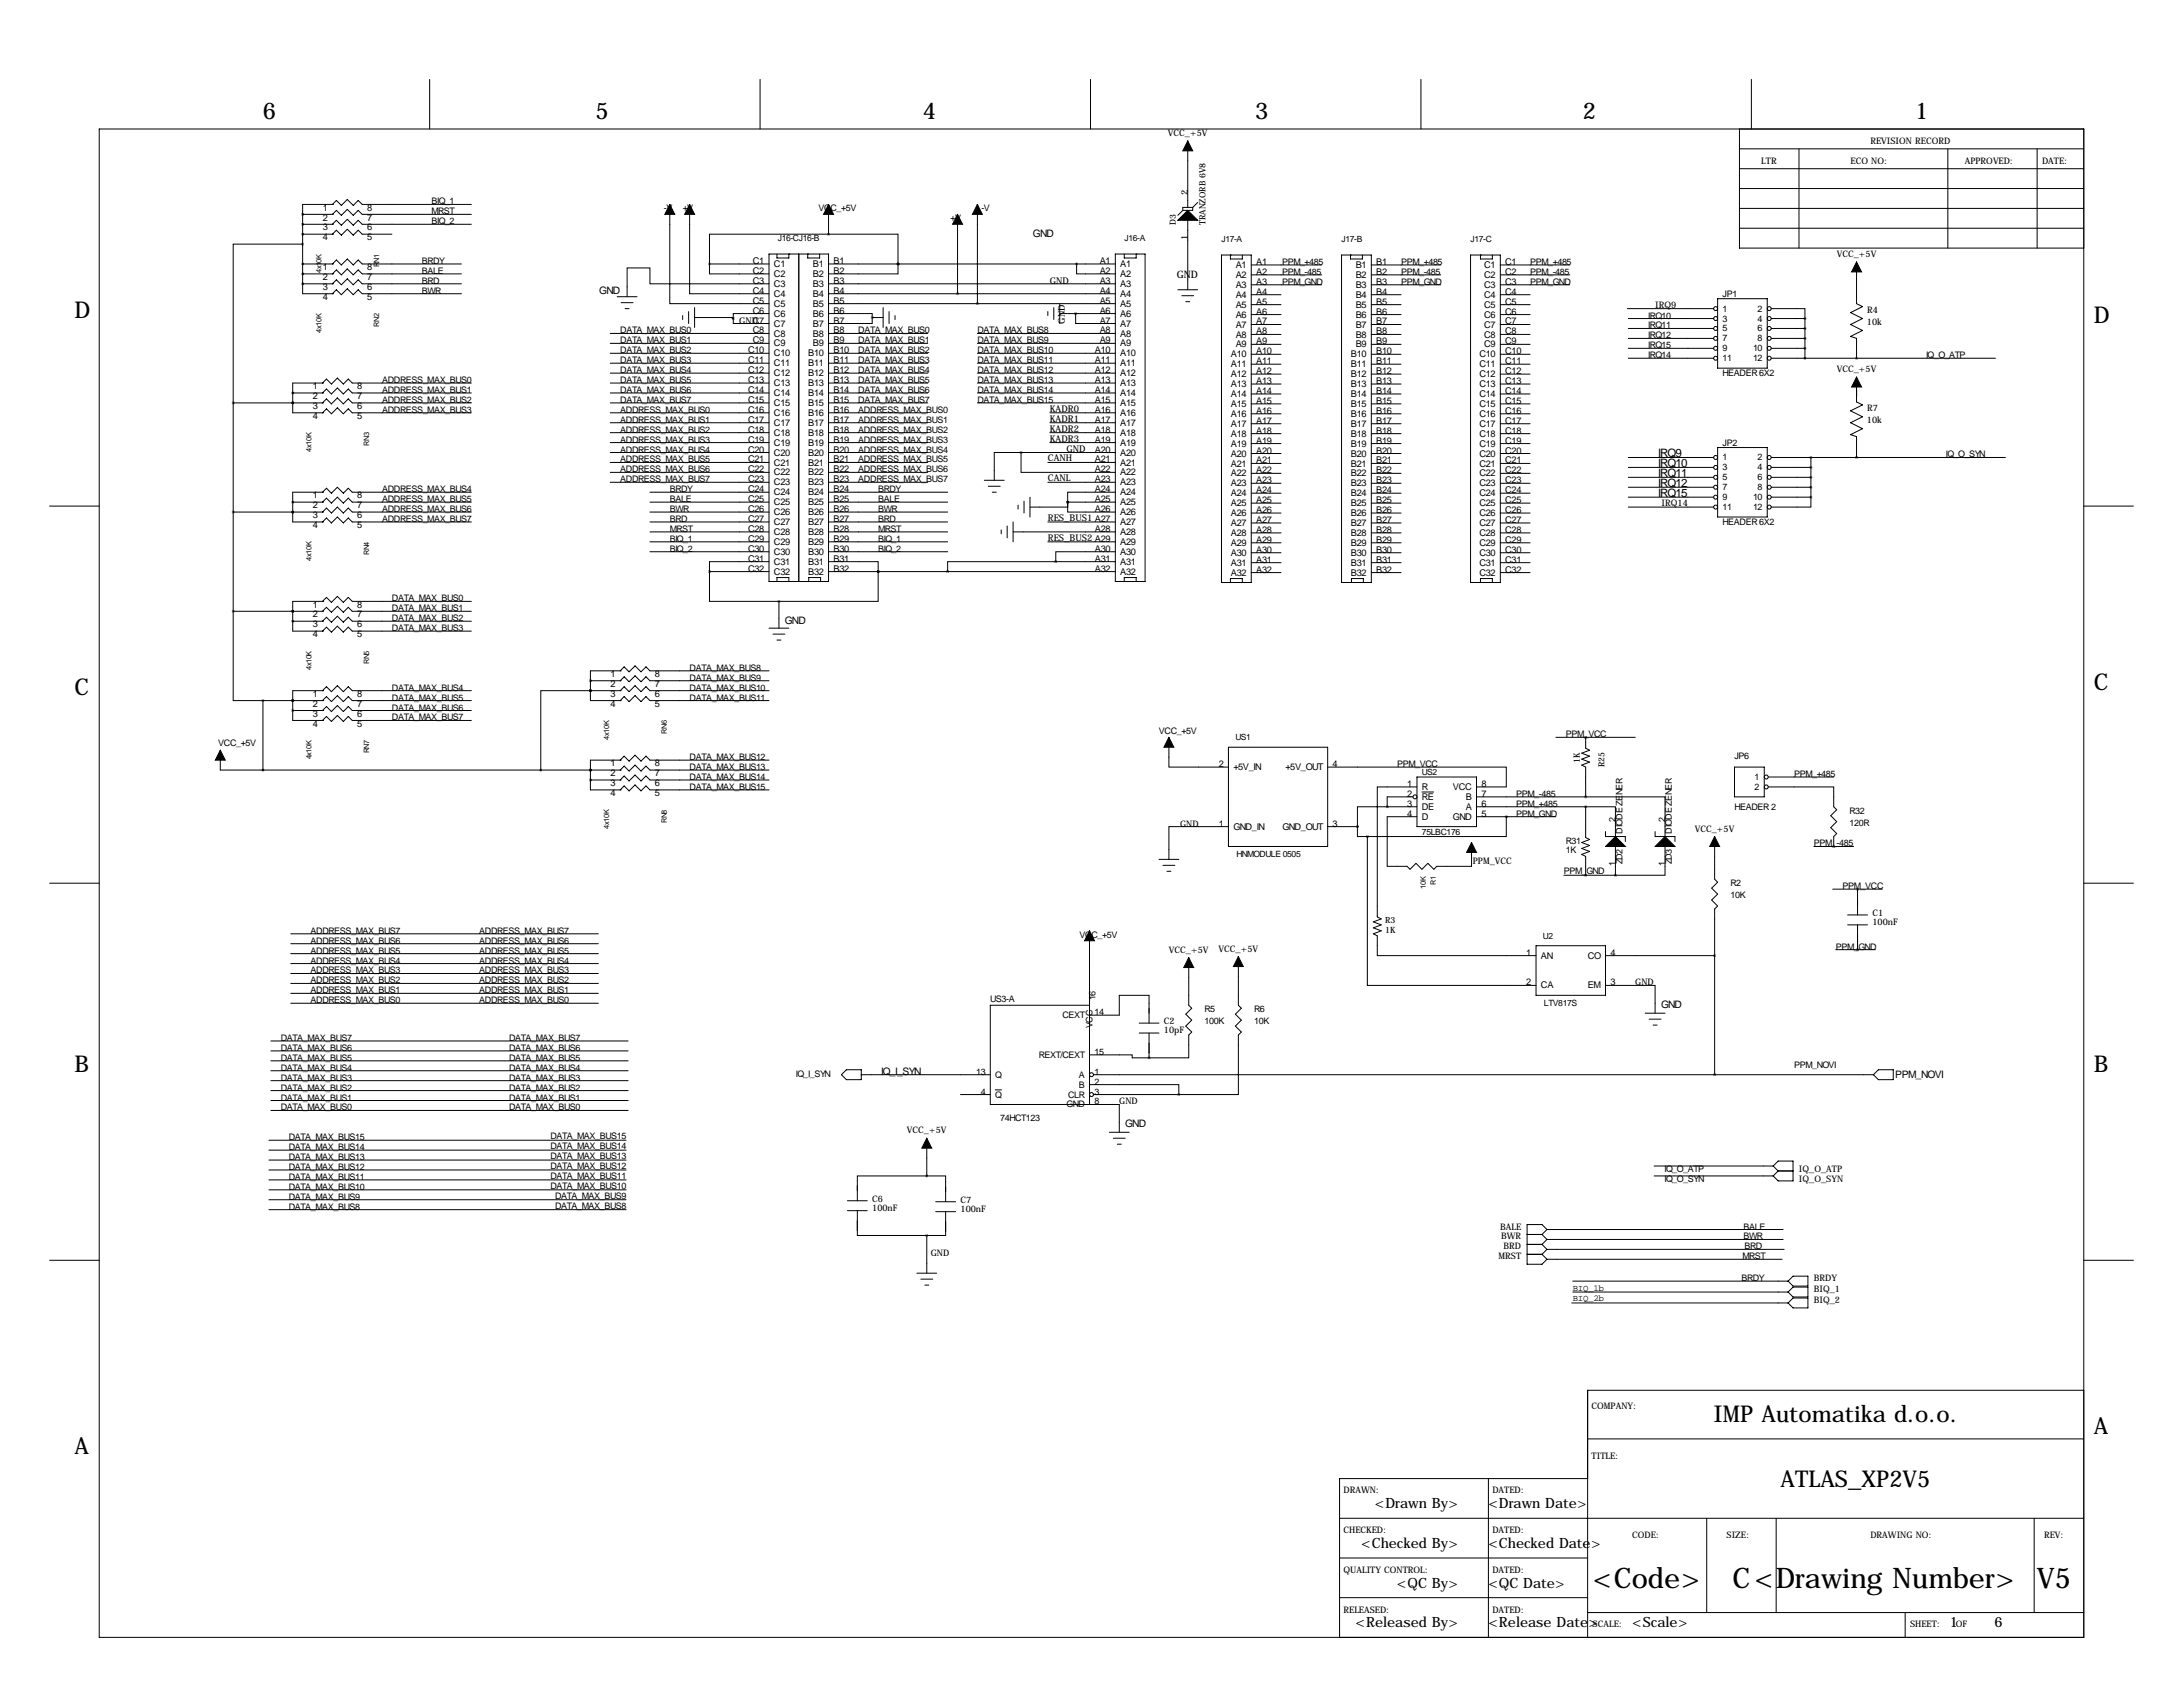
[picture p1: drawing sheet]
<svg xmlns="http://www.w3.org/2000/svg" width="559mm" height="432mm" viewBox="0 0 559 432" stroke-linecap="round" stroke-linejoin="round" font-family="sans-serif">
<defs><g id="words">
<g font-size="7.3">
<text x="407.7" y="406.4">&lt;Code&gt;</text>
<text x="443.5" y="406.4">C&lt;Drawing Number&gt;</text>
<text x="521.4" y="406.4">V5</text>
</g>
<g font-size="5.9">
<text x="67.3" y="30.5">6</text>
<text x="152.4" y="30.5">5</text>
<text x="236.2" y="30.5">4</text>
<text x="321.3" y="30.5">3</text>
<text x="405.1" y="30.5">2</text>
<text x="490.2" y="30.5">1</text>
<text x="19" y="81.3">D</text>
<text x="535.9" y="82.6">D</text>
<text x="19" y="177.8">C</text>
<text x="535.9" y="176.5">C</text>
<text x="19" y="274.3">B</text>
<text x="535.9" y="274.3">B</text>
<text x="438.7" y="364">IMP Automatika d.o.o.</text>
<text x="535.9" y="367">A</text>
<text x="19" y="372.1">A</text>
<text x="455.8" y="380.5">ATLAS_XP2V5</text>
</g>
<g font-size="3.6">
<text x="352" y="386.1">&lt;Drawn By&gt;</text>
<text x="381" y="386.1">&lt;Drawn Date&gt;</text>
<text x="348.4" y="396.2">&lt;Checked By&gt;</text>
<text x="381" y="396.2">&lt;Checked Date&gt;</text>
<text x="357.6" y="406.4">&lt;QC By&gt;</text>
<text x="381" y="406.4">&lt;QC Date&gt;</text>
<text x="347" y="416.6">&lt;Released By&gt;</text>
<text x="381" y="416.6">&lt;Release Date&gt;</text>
<text x="417.8" y="416.6">&lt;Scale&gt;</text>
<text x="499.1" y="416.6">1</text>
<text x="510.5" y="416.6">6</text>
</g>
<g font-size="3">
<text x="424.4" y="119.6">IRQ10</text>
<text x="424.4" y="117.1">IRQ9</text>
<text x="424.4" y="124.7">IRQ12</text>
<text x="424.4" y="122.2">IRQ11</text>
<text x="424.4" y="127.3">IRQ15</text>
</g>
<g font-size="2.6">
<text x="264.4" y="60.7">GND</text>
<text x="301.2" y="71.1">GND</text>
<text x="153.4" y="75.2">GND</text>
<text x="200.9" y="159.8">GND</text>
<text x="425.2" y="258.1">GND</text>
<text x="225.6" y="275.1">IQ_I_SYN</text>
<text x="485.1" y="275.8">PPM_NOVI</text>
<text x="288" y="288.5">GND</text>
</g>
<g font-size="2.4">
<text x="82.6" y="53.9">1</text>
<text x="94" y="53.9">8</text>
<text x="304" y="50" transform="rotate(-90 304 50)">2</text>
<text x="82.6" y="56.4">2</text>
<text x="82.6" y="59">3</text>
<text x="94" y="56.4">7</text>
<text x="94" y="59">6</text>
<text x="82.6" y="61.5">4</text>
<text x="94" y="61.5">5</text>
<text x="304" y="61.6" transform="rotate(-90 304 61.6)">1</text>
<text x="82.6" y="69.1">1</text>
<text x="82.6" y="71.7">2</text>
<text x="94" y="69.1">8</text>
<text x="94" y="71.7">7</text>
<text x="192.7" y="67.6">C1</text>
<text x="192.7" y="70.1">C2</text>
<text x="198.1" y="68.4">C1</text>
<text x="198.1" y="70.9">C2</text>
<text x="208.1" y="68.4">B1</text>
<text x="208.1" y="70.9">B2</text>
<text x="213.4" y="67.6">B1</text>
<text x="213.4" y="70.1">B2</text>
<text x="281.5" y="67.6">A1</text>
<text x="281.5" y="70.1">A2</text>
<text x="286.8" y="68.4">A1</text>
<text x="286.8" y="70.9">A2</text>
<text x="316.3" y="68.6">A1</text>
<text x="316.3" y="71.1">A2</text>
<text x="321.6" y="67.8">A1</text>
<text x="321.6" y="70.4">A2</text>
<text x="347" y="68.6">B1</text>
<text x="347" y="71.1">B2</text>
<text x="352.3" y="67.8">B1</text>
<text x="352.3" y="70.4">B2</text>
<text x="379.9" y="68.6">C1</text>
<text x="379.9" y="71.1">C2</text>
<text x="385.3" y="67.8">C1</text>
<text x="385.3" y="70.4">C2</text>
<text x="82.6" y="74.2">3</text>
<text x="82.6" y="76.8">4</text>
<text x="94" y="74.2">6</text>
<text x="94" y="76.8">5</text>
<text x="192.7" y="72.6">C3</text>
<text x="192.7" y="75.2">C4</text>
<text x="192.7" y="77.7">C5</text>
<text x="198.1" y="73.4">C3</text>
<text x="198.1" y="76">C4</text>
<text x="208.1" y="73.4">B3</text>
<text x="208.1" y="76">B4</text>
<text x="213.4" y="72.6">B3</text>
<text x="213.4" y="75.2">B4</text>
<text x="213.4" y="77.7">B5</text>
<text x="268.7" y="72.6">GND</text>
<text x="281.5" y="72.6">A3</text>
<text x="281.5" y="75.2">A4</text>
<text x="281.5" y="77.7">A5</text>
<text x="286.8" y="73.4">A3</text>
<text x="286.8" y="76">A4</text>
<text x="316.3" y="73.7">A3</text>
<text x="316.3" y="76.2">A4</text>
<text x="321.6" y="72.9">A3</text>
<text x="321.6" y="75.4">A4</text>
<text x="321.6" y="78">A5</text>
<text x="347" y="73.7">B3</text>
<text x="347" y="76.2">B4</text>
<text x="352.3" y="72.9">B3</text>
<text x="352.3" y="75.4">B4</text>
<text x="352.3" y="78">B5</text>
<text x="379.9" y="73.7">C3</text>
<text x="379.9" y="76.2">C4</text>
<text x="385.3" y="72.9">C3</text>
<text x="385.3" y="75.4">C4</text>
<text x="385.3" y="78">C5</text>
<text x="189.2" y="82.8">GND</text>
<text x="192.7" y="80.3">C6</text>
<text x="192.7" y="82.8">C7</text>
<text x="198.1" y="78.5">C5</text>
<text x="198.1" y="81.1">C6</text>
<text x="198.1" y="83.6">C7</text>
<text x="208.1" y="78.5">B5</text>
<text x="208.1" y="81.1">B6</text>
<text x="208.1" y="83.6">B7</text>
<text x="213.4" y="80.3">B6</text>
<text x="213.4" y="82.8">B7</text>
<text x="272.5" y="82.8" transform="rotate(-90 272.5 82.8)">GND</text>
<text x="281.5" y="80.3">A6</text>
<text x="281.5" y="82.8">A7</text>
<text x="286.8" y="78.5">A5</text>
<text x="286.8" y="81.1">A6</text>
<text x="286.8" y="83.6">A7</text>
<text x="316.3" y="78.8">A5</text>
<text x="316.3" y="81.3">A6</text>
<text x="316.3" y="83.8">A7</text>
<text x="321.6" y="80.5">A6</text>
<text x="321.6" y="83.1">A7</text>
<text x="347" y="78.8">B5</text>
<text x="347" y="81.3">B6</text>
<text x="347" y="83.8">B7</text>
<text x="352.3" y="80.5">B6</text>
<text x="352.3" y="83.1">B7</text>
<text x="379.9" y="78.8">C5</text>
<text x="379.9" y="81.3">C6</text>
<text x="379.9" y="83.8">C7</text>
<text x="385.3" y="80.5">C6</text>
<text x="385.3" y="83.1">C7</text>
<text x="192.7" y="85.3">C8</text>
<text x="192.7" y="87.9">C9</text>
<text x="198.1" y="86.1">C8</text>
<text x="198.1" y="88.7">C9</text>
<text x="208.1" y="86.1">B8</text>
<text x="208.1" y="88.7">B9</text>
<text x="213.4" y="85.3">B8</text>
<text x="213.4" y="87.9">B9</text>
<text x="281.5" y="85.3">A8</text>
<text x="281.5" y="87.9">A9</text>
<text x="286.8" y="86.1">A8</text>
<text x="286.8" y="88.7">A9</text>
<text x="316.3" y="86.4">A8</text>
<text x="316.3" y="88.9">A9</text>
<text x="321.6" y="85.6">A8</text>
<text x="321.6" y="88.1">A9</text>
<text x="347" y="86.4">B8</text>
<text x="347" y="88.9">B9</text>
<text x="352.3" y="85.6">B8</text>
<text x="352.3" y="88.1">B9</text>
<text x="379.9" y="86.4">C8</text>
<text x="379.9" y="88.9">C9</text>
<text x="385.3" y="85.6">C8</text>
<text x="385.3" y="88.1">C9</text>
<text x="191.5" y="90.4">C10</text>
<text x="191.5" y="93">C11</text>
<text x="191.5" y="95.5">C12</text>
<text x="198.1" y="91.2">C10</text>
<text x="198.1" y="93.8">C11</text>
<text x="206.9" y="91.2">B10</text>
<text x="206.9" y="93.8">B11</text>
<text x="213.4" y="90.4">B10</text>
<text x="213.4" y="93">B11</text>
<text x="213.4" y="95.5">B12</text>
<text x="280.3" y="90.4">A10</text>
<text x="280.3" y="93">A11</text>
<text x="280.3" y="95.5">A12</text>
<text x="286.8" y="91.2">A10</text>
<text x="286.8" y="93.8">A11</text>
<text x="315.1" y="91.5">A10</text>
<text x="315.1" y="94">A11</text>
<text x="321.6" y="90.7">A10</text>
<text x="321.6" y="93.2">A11</text>
<text x="321.6" y="95.8">A12</text>
<text x="345.8" y="91.5">B10</text>
<text x="345.8" y="94">B11</text>
<text x="352.3" y="90.7">B10</text>
<text x="352.3" y="93.2">B11</text>
<text x="352.3" y="95.8">B12</text>
<text x="378.7" y="91.5">C10</text>
<text x="378.7" y="94">C11</text>
<text x="385.3" y="90.7">C10</text>
<text x="385.3" y="93.2">C11</text>
<text x="385.3" y="95.8">C12</text>
<text x="80.1" y="99.6">1</text>
<text x="91.4" y="99.6">8</text>
<text x="191.5" y="98">C13</text>
<text x="191.5" y="100.6">C14</text>
<text x="198.1" y="96.3">C12</text>
<text x="198.1" y="98.8">C13</text>
<text x="198.1" y="101.4">C14</text>
<text x="206.9" y="96.3">B12</text>
<text x="206.9" y="98.8">B13</text>
<text x="206.9" y="101.4">B14</text>
<text x="213.4" y="98">B13</text>
<text x="213.4" y="100.6">B14</text>
<text x="280.3" y="98">A13</text>
<text x="280.3" y="100.6">A14</text>
<text x="286.8" y="96.3">A12</text>
<text x="286.8" y="98.8">A13</text>
<text x="286.8" y="101.4">A14</text>
<text x="315.1" y="96.5">A12</text>
<text x="315.1" y="99.1">A13</text>
<text x="315.1" y="101.6">A14</text>
<text x="321.6" y="98.3">A13</text>
<text x="321.6" y="100.8">A14</text>
<text x="345.8" y="96.5">B12</text>
<text x="345.8" y="99.1">B13</text>
<text x="345.8" y="101.6">B14</text>
<text x="352.3" y="98.3">B13</text>
<text x="352.3" y="100.8">B14</text>
<text x="378.7" y="96.5">C12</text>
<text x="378.7" y="99.1">C13</text>
<text x="378.7" y="101.6">C14</text>
<text x="385.3" y="98.3">C13</text>
<text x="385.3" y="100.8">C14</text>
<text x="80.1" y="102.2">2</text>
<text x="80.1" y="104.7">3</text>
<text x="80.1" y="107.2">4</text>
<text x="91.4" y="102.2">7</text>
<text x="91.4" y="104.7">6</text>
<text x="91.4" y="107.2">5</text>
<text x="191.5" y="103.1">C15</text>
<text x="191.5" y="105.7">C16</text>
<text x="198.1" y="103.9">C15</text>
<text x="198.1" y="106.5">C16</text>
<text x="206.9" y="103.9">B15</text>
<text x="206.9" y="106.5">B16</text>
<text x="213.4" y="103.1">B15</text>
<text x="213.4" y="105.7">B16</text>
<text x="268.7" y="105.4">KADR0</text>
<text x="268.7" y="108">KADR1</text>
<text x="280.3" y="103.1">A15</text>
<text x="280.3" y="105.7">A16</text>
<text x="286.8" y="103.9">A15</text>
<text x="286.8" y="106.5">A16</text>
<text x="315.1" y="104.2">A15</text>
<text x="315.1" y="106.7">A16</text>
<text x="321.6" y="103.4">A15</text>
<text x="321.6" y="105.9">A16</text>
<text x="345.8" y="104.2">B15</text>
<text x="345.8" y="106.7">B16</text>
<text x="352.3" y="103.4">B15</text>
<text x="352.3" y="105.9">B16</text>
<text x="378.7" y="104.2">C15</text>
<text x="378.7" y="106.7">C16</text>
<text x="385.3" y="103.4">C15</text>
<text x="385.3" y="105.9">C16</text>
<text x="191.5" y="108.2">C17</text>
<text x="191.5" y="110.7">C18</text>
<text x="191.5" y="113.3">C19</text>
<text x="198.1" y="109">C17</text>
<text x="198.1" y="111.5">C18</text>
<text x="206.9" y="109">B17</text>
<text x="206.9" y="111.5">B18</text>
<text x="213.4" y="108.2">B17</text>
<text x="213.4" y="110.7">B18</text>
<text x="213.4" y="113.3">B19</text>
<text x="268.7" y="110.5">KADR2</text>
<text x="268.7" y="113">KADR3</text>
<text x="280.3" y="108.2">A17</text>
<text x="280.3" y="110.7">A18</text>
<text x="280.3" y="113.3">A19</text>
<text x="286.8" y="109">A17</text>
<text x="286.8" y="111.5">A18</text>
<text x="315.1" y="109.2">A17</text>
<text x="315.1" y="111.8">A18</text>
<text x="321.6" y="108.5">A17</text>
<text x="321.6" y="111">A18</text>
<text x="321.6" y="113.5">A19</text>
<text x="345.8" y="109.2">B17</text>
<text x="345.8" y="111.8">B18</text>
<text x="352.3" y="108.5">B17</text>
<text x="352.3" y="111">B18</text>
<text x="352.3" y="113.5">B19</text>
<text x="378.7" y="109.2">C17</text>
<text x="378.7" y="111.8">C18</text>
<text x="385.3" y="108.5">C17</text>
<text x="385.3" y="111">C18</text>
<text x="385.3" y="113.5">C19</text>
<text x="191.5" y="115.8">C20</text>
<text x="191.5" y="118.4">C21</text>
<text x="198.1" y="114.1">C19</text>
<text x="198.1" y="116.6">C20</text>
<text x="198.1" y="119.2">C21</text>
<text x="206.9" y="114.1">B19</text>
<text x="206.9" y="116.6">B20</text>
<text x="206.9" y="119.2">B21</text>
<text x="213.4" y="115.8">B20</text>
<text x="213.4" y="118.4">B21</text>
<text x="268.2" y="118.1">CANH</text>
<text x="273" y="115.6">GND</text>
<text x="280.3" y="115.8">A20</text>
<text x="280.3" y="118.4">A21</text>
<text x="286.8" y="114.1">A19</text>
<text x="286.8" y="116.6">A20</text>
<text x="286.8" y="119.2">A21</text>
<text x="315.1" y="114.3">A19</text>
<text x="315.1" y="116.9">A20</text>
<text x="315.1" y="119.4">A21</text>
<text x="321.6" y="116.1">A20</text>
<text x="321.6" y="118.6">A21</text>
<text x="345.8" y="114.3">B19</text>
<text x="345.8" y="116.9">B20</text>
<text x="345.8" y="119.4">B21</text>
<text x="352.3" y="116.1">B20</text>
<text x="352.3" y="118.6">B21</text>
<text x="378.7" y="114.3">C19</text>
<text x="378.7" y="116.9">C20</text>
<text x="378.7" y="119.4">C21</text>
<text x="385.3" y="116.1">C20</text>
<text x="385.3" y="118.6">C21</text>
<text x="191.5" y="120.9">C22</text>
<text x="191.5" y="123.4">C23</text>
<text x="191.5" y="126">C24</text>
<text x="198.1" y="121.7">C22</text>
<text x="198.1" y="124.2">C23</text>
<text x="206.9" y="121.7">B22</text>
<text x="206.9" y="124.2">B23</text>
<text x="213.4" y="120.9">B22</text>
<text x="213.4" y="123.4">B23</text>
<text x="213.4" y="126">B24</text>
<text x="268.2" y="123.2">CANL</text>
<text x="280.3" y="120.9">A22</text>
<text x="280.3" y="123.4">A23</text>
<text x="280.3" y="126">A24</text>
<text x="286.8" y="121.7">A22</text>
<text x="286.8" y="124.2">A23</text>
<text x="315.1" y="121.9">A22</text>
<text x="315.1" y="124.5">A23</text>
<text x="321.6" y="121.2">A22</text>
<text x="321.6" y="123.7">A23</text>
<text x="345.8" y="121.9">B22</text>
<text x="345.8" y="124.5">B23</text>
<text x="352.3" y="121.2">B22</text>
<text x="352.3" y="123.7">B23</text>
<text x="378.7" y="121.9">C22</text>
<text x="378.7" y="124.5">C23</text>
<text x="385.3" y="121.2">C22</text>
<text x="385.3" y="123.7">C23</text>
<text x="80.1" y="127.6">1</text>
<text x="80.1" y="130.1">2</text>
<text x="91.4" y="127.6">8</text>
<text x="91.4" y="130.1">7</text>
<text x="191.5" y="128.5">C25</text>
<text x="191.5" y="131.1">C26</text>
<text x="198.1" y="126.8">C24</text>
<text x="198.1" y="129.3">C25</text>
<text x="198.1" y="131.9">C26</text>
<text x="206.9" y="126.8">B24</text>
<text x="206.9" y="129.3">B25</text>
<text x="206.9" y="131.9">B26</text>
<text x="213.4" y="128.5">B25</text>
<text x="213.4" y="131.1">B26</text>
<text x="280.3" y="128.5">A25</text>
<text x="280.3" y="131.1">A26</text>
<text x="286.8" y="126.8">A24</text>
<text x="286.8" y="129.3">A25</text>
<text x="286.8" y="131.9">A26</text>
<text x="315.1" y="127">A24</text>
<text x="315.1" y="129.6">A25</text>
<text x="321.6" y="126.2">A24</text>
<text x="321.6" y="128.8">A25</text>
<text x="321.6" y="131.3">A26</text>
<text x="345.8" y="127">B24</text>
<text x="345.8" y="129.6">B25</text>
<text x="352.3" y="126.2">B24</text>
<text x="352.3" y="128.8">B25</text>
<text x="352.3" y="131.3">B26</text>
<text x="378.7" y="127">C24</text>
<text x="378.7" y="129.6">C25</text>
<text x="385.3" y="126.2">C24</text>
<text x="385.3" y="128.8">C25</text>
<text x="385.3" y="131.3">C26</text>
<text x="80.1" y="132.6">3</text>
<text x="80.1" y="135.2">4</text>
<text x="91.4" y="132.6">6</text>
<text x="91.4" y="135.2">5</text>
<text x="191.5" y="133.6">C27</text>
<text x="191.5" y="136.1">C28</text>
<text x="198.1" y="134.4">C27</text>
<text x="198.1" y="136.9">C28</text>
<text x="206.9" y="134.4">B27</text>
<text x="206.9" y="136.9">B28</text>
<text x="213.4" y="133.6">B27</text>
<text x="213.4" y="136.1">B28</text>
<text x="268.2" y="133.4">RES_BUS1 A27</text>
<text x="280.3" y="136.1">A28</text>
<text x="286.8" y="134.4">A27</text>
<text x="286.8" y="136.9">A28</text>
<text x="315.1" y="132.1">A26</text>
<text x="315.1" y="134.6">A27</text>
<text x="315.1" y="137.2">A28</text>
<text x="321.6" y="133.9">A27</text>
<text x="321.6" y="136.4">A28</text>
<text x="345.8" y="132.1">B26</text>
<text x="345.8" y="134.6">B27</text>
<text x="345.8" y="137.2">B28</text>
<text x="352.3" y="133.9">B27</text>
<text x="352.3" y="136.4">B28</text>
<text x="378.7" y="132.1">C26</text>
<text x="378.7" y="134.6">C27</text>
<text x="378.7" y="137.2">C28</text>
<text x="385.3" y="133.9">C27</text>
<text x="385.3" y="136.4">C28</text>
<text x="191.5" y="138.7">C29</text>
<text x="191.5" y="141.2">C30</text>
<text x="191.5" y="143.8">C31</text>
<text x="198.1" y="139.5">C29</text>
<text x="198.1" y="142">C30</text>
<text x="206.9" y="139.5">B29</text>
<text x="206.9" y="142">B30</text>
<text x="213.4" y="138.7">B29</text>
<text x="213.4" y="141.2">B30</text>
<text x="213.4" y="143.8">B31</text>
<text x="268.2" y="138.4">RES_BUS2 A29</text>
<text x="280.3" y="141.2">A30</text>
<text x="280.3" y="143.8">A31</text>
<text x="286.8" y="139.5">A29</text>
<text x="286.8" y="142">A30</text>
<text x="315.1" y="139.7">A29</text>
<text x="315.1" y="142.3">A30</text>
<text x="321.6" y="138.9">A29</text>
<text x="321.6" y="141.5">A30</text>
<text x="345.8" y="139.7">B29</text>
<text x="345.8" y="142.3">B30</text>
<text x="352.3" y="138.9">B29</text>
<text x="352.3" y="141.5">B30</text>
<text x="378.7" y="139.7">C29</text>
<text x="378.7" y="142.3">C30</text>
<text x="385.3" y="138.9">C29</text>
<text x="385.3" y="141.5">C30</text>
<text x="191.5" y="146.3">C32</text>
<text x="198.1" y="144.6">C31</text>
<text x="198.1" y="147.1">C32</text>
<text x="206.9" y="144.6">B31</text>
<text x="206.9" y="147.1">B32</text>
<text x="213.4" y="146.3">B32</text>
<text x="280.3" y="146.3">A32</text>
<text x="286.8" y="144.6">A31</text>
<text x="286.8" y="147.1">A32</text>
<text x="315.1" y="144.8">A31</text>
<text x="315.1" y="147.3">A32</text>
<text x="321.6" y="144">A31</text>
<text x="321.6" y="146.6">A32</text>
<text x="345.8" y="144.8">B31</text>
<text x="345.8" y="147.3">B32</text>
<text x="352.3" y="144">B31</text>
<text x="352.3" y="146.6">B32</text>
<text x="378.7" y="144.8">C31</text>
<text x="378.7" y="147.3">C32</text>
<text x="385.3" y="144">C31</text>
<text x="385.3" y="146.6">C32</text>
<text x="80.1" y="155.5">1</text>
<text x="91.4" y="155.5">8</text>
<text x="80.1" y="158">2</text>
<text x="80.1" y="160.6">3</text>
<text x="91.4" y="158">7</text>
<text x="91.4" y="160.6">6</text>
<text x="80.1" y="163.1">4</text>
<text x="91.4" y="163.1">5</text>
<text x="156.3" y="173.3">1</text>
<text x="167.6" y="173.3">8</text>
<text x="80.1" y="178.4">1</text>
<text x="91.4" y="178.4">8</text>
<text x="156.3" y="175.8">2</text>
<text x="156.3" y="178.4">3</text>
<text x="167.6" y="175.8">7</text>
<text x="167.6" y="178.4">6</text>
<text x="80.1" y="180.9">2</text>
<text x="80.1" y="183.4">3</text>
<text x="80.1" y="186">4</text>
<text x="91.4" y="180.9">7</text>
<text x="91.4" y="183.4">6</text>
<text x="91.4" y="186">5</text>
<text x="156.3" y="180.9">4</text>
<text x="167.6" y="180.9">5</text>
<text x="156.3" y="196.1">1</text>
<text x="167.6" y="196.1">8</text>
<text x="312" y="196.3">2</text>
<text x="315.7" y="197.1">+5V_IN</text>
<text x="329.1" y="197.1">+5V_OUT</text>
<text x="341.1" y="196.3">4</text>
<text x="156.3" y="198.7">2</text>
<text x="156.3" y="201.2">3</text>
<text x="156.3" y="203.8">4</text>
<text x="167.6" y="198.7">7</text>
<text x="167.6" y="201.2">6</text>
<text x="167.6" y="203.8">5</text>
<text x="360.2" y="201.4">1</text>
<text x="360.2" y="204">2</text>
<text x="364" y="202.2">R</text>
<text x="371.9" y="202.2">VCC</text>
<text x="379.2" y="204">7</text>
<text x="379.2" y="201.4">8</text>
<text x="360.2" y="206.5">3</text>
<text x="360.2" y="209">4</text>
<text x="364" y="204.8">RE</text>
<text x="364" y="207.3">DE</text>
<text x="364" y="209.8">D</text>
<text x="371.9" y="209.8">GND</text>
<text x="375.2" y="207.3">A</text>
<text x="375.2" y="204.8">B</text>
<text x="379.2" y="206.5">6</text>
<text x="379.2" y="209">5</text>
<text x="312" y="211.6">1</text>
<text x="315.7" y="212.4">GND_IN</text>
<text x="328.3" y="212.4">GND_OUT</text>
<text x="341.1" y="211.6">3</text>
<text x="390.7" y="244.6">1</text>
<text x="394.5" y="245.4">AN</text>
<text x="406.4" y="245.4">CO</text>
<text x="412.2" y="244.6">4</text>
<text x="390.7" y="252.2">2</text>
<text x="394.5" y="253">CA</text>
<text x="406.4" y="253">EM</text>
<text x="412.2" y="252.2">3</text>
</g>
<g font-size="2.3">
<text x="299" y="34.8">VCC_+5V</text>
<text x="450.8" y="41.9">LTR</text>
<text x="473.7" y="41.9">ECO NO:</text>
<text x="478.8" y="36.8">REVISION RECORD</text>
<text x="502.9" y="41.9">APPROVED:</text>
<text x="522.7" y="41.9">DATE:</text>
<text x="110.5" y="52.3">BIQ_1</text>
<text x="110.5" y="57.4">BIQ_2</text>
<text x="110.5" y="54.9">MRST</text>
<text x="169.9" y="54.1">-V</text>
<text x="174.8" y="54.1">+V</text>
<text x="209.5" y="54.1">VCC_+5V</text>
<text x="243.3" y="56.6">+V</text>
<text x="251.2" y="54.1">-V</text>
<text x="470.2" y="65.8">VCC_+5V</text>
<text x="107.9" y="67.6">BRDY</text>
<text x="107.9" y="70.1">BALE</text>
<text x="328.2" y="67.8">PPM_+485</text>
<text x="328.2" y="70.4">PPM_-485</text>
<text x="358.6" y="67.8">PPM_+485</text>
<text x="358.6" y="70.4">PPM_-485</text>
<text x="391.7" y="67.8">PPM_+485</text>
<text x="391.7" y="70.4">PPM_-485</text>
<text x="107.9" y="72.6">BRD</text>
<text x="107.9" y="75.2">BWR</text>
<text x="328.2" y="72.9">PPM_GND</text>
<text x="358.6" y="72.9">PPM_GND</text>
<text x="391.7" y="72.9">PPM_GND</text>
<text x="440.9" y="75.9">JP1</text>
<text x="421.9" y="81.5">IRQ10</text>
<text x="423.7" y="78.7">IRQ9</text>
<text x="440.9" y="79.8">1</text>
<text x="440.9" y="82.3">3</text>
<text x="449.9" y="79.8">2</text>
<text x="449.9" y="82.3">4</text>
<text x="477.9" y="83.1">10k</text>
<text x="477.9" y="80">R4</text>
<text x="158.7" y="85.3">DATA_MAX_BUS0</text>
<text x="158.7" y="87.9">DATA_MAX_BUS1</text>
<text x="219.7" y="85.3">DATA_MAX_BUS0</text>
<text x="219.7" y="87.9">DATA_MAX_BUS1</text>
<text x="250.2" y="85.3">DATA_MAX_BUS8</text>
<text x="250.2" y="87.9">DATA_MAX_BUS9</text>
<text x="421.9" y="89.2">IRQ15</text>
<text x="421.9" y="86.6">IRQ12</text>
<text x="421.9" y="84.1">IRQ11</text>
<text x="440.9" y="84.8">5</text>
<text x="440.9" y="87.4">7</text>
<text x="440.9" y="89.9">9</text>
<text x="448.7" y="89.9">10</text>
<text x="449.9" y="84.8">6</text>
<text x="449.9" y="87.4">8</text>
<text x="158.7" y="90.4">DATA_MAX_BUS2</text>
<text x="158.7" y="95.5">DATA_MAX_BUS4</text>
<text x="158.7" y="93">DATA_MAX_BUS3</text>
<text x="219.7" y="90.4">DATA_MAX_BUS2</text>
<text x="219.7" y="95.5">DATA_MAX_BUS4</text>
<text x="219.7" y="93">DATA_MAX_BUS3</text>
<text x="250.2" y="90.4">DATA_MAX_BUS10</text>
<text x="250.2" y="95.5">DATA_MAX_BUS12</text>
<text x="250.2" y="93">DATA_MAX_BUS11</text>
<text x="421.9" y="91.7">IRQ14</text>
<text x="440.9" y="92.5">11</text>
<text x="448.7" y="92.5">12</text>
<text x="470.2" y="95.3">VCC_+5V</text>
<text x="493" y="91.7">IQ_O_ATP</text>
<text x="97.8" y="100.6">ADDRESS_MAX_BUS1</text>
<text x="97.8" y="98">ADDRESS_MAX_BUS0</text>
<text x="158.7" y="98">DATA_MAX_BUS5</text>
<text x="158.7" y="100.6">DATA_MAX_BUS6</text>
<text x="219.7" y="98">DATA_MAX_BUS5</text>
<text x="219.7" y="100.6">DATA_MAX_BUS6</text>
<text x="250.2" y="98">DATA_MAX_BUS13</text>
<text x="250.2" y="100.6">DATA_MAX_BUS14</text>
<text x="440.9" y="96.3">HEADER 6X2</text>
<text x="97.8" y="105.7">ADDRESS_MAX_BUS3</text>
<text x="97.8" y="103.1">ADDRESS_MAX_BUS2</text>
<text x="158.7" y="103.1">DATA_MAX_BUS7</text>
<text x="158.7" y="105.7">ADDRESS_MAX_BUS0</text>
<text x="219.7" y="103.1">DATA_MAX_BUS7</text>
<text x="219.7" y="105.7">ADDRESS_MAX_BUS0</text>
<text x="250.2" y="103.1">DATA_MAX_BUS15</text>
<text x="477.9" y="105.2">R7</text>
<text x="158.7" y="108.2">ADDRESS_MAX_BUS1</text>
<text x="158.7" y="113.3">ADDRESS_MAX_BUS3</text>
<text x="158.7" y="110.7">ADDRESS_MAX_BUS2</text>
<text x="219.7" y="108.2">ADDRESS_MAX_BUS1</text>
<text x="219.7" y="113.3">ADDRESS_MAX_BUS3</text>
<text x="219.7" y="110.7">ADDRESS_MAX_BUS2</text>
<text x="477.9" y="108.3">10k</text>
<text x="158.7" y="118.4">ADDRESS_MAX_BUS5</text>
<text x="158.7" y="115.8">ADDRESS_MAX_BUS4</text>
<text x="219.7" y="118.4">ADDRESS_MAX_BUS5</text>
<text x="219.7" y="115.8">ADDRESS_MAX_BUS4</text>
<text x="440.9" y="117.9">1</text>
<text x="440.9" y="114">JP2</text>
<text x="449.9" y="117.9">2</text>
<text x="498.1" y="117.1">IQ_O_SYN</text>
<text x="97.8" y="126">ADDRESS_MAX_BUS4</text>
<text x="158.7" y="123.4">ADDRESS_MAX_BUS7</text>
<text x="158.7" y="120.9">ADDRESS_MAX_BUS6</text>
<text x="171.4" y="126">BRDY</text>
<text x="219.7" y="123.4">ADDRESS_MAX_BUS7</text>
<text x="219.7" y="120.9">ADDRESS_MAX_BUS6</text>
<text x="224.8" y="126">BRDY</text>
<text x="440.9" y="120.4">3</text>
<text x="440.9" y="122.9">5</text>
<text x="440.9" y="125.5">7</text>
<text x="449.9" y="120.4">4</text>
<text x="449.9" y="122.9">6</text>
<text x="449.9" y="125.5">8</text>
<text x="97.8" y="131.1">ADDRESS_MAX_BUS6</text>
<text x="97.8" y="128.5">ADDRESS_MAX_BUS5</text>
<text x="171.4" y="128.5">BALE</text>
<text x="171.4" y="131.1">BWR</text>
<text x="224.8" y="128.5">BALE</text>
<text x="224.8" y="131.1">BWR</text>
<text x="425.3" y="129.5">IRQ14</text>
<text x="440.9" y="128">9</text>
<text x="440.9" y="130.6">11</text>
<text x="448.7" y="128">10</text>
<text x="448.7" y="130.6">12</text>
<text x="97.8" y="133.6">ADDRESS_MAX_BUS7</text>
<text x="171.4" y="136.1">MRST</text>
<text x="171.4" y="133.6">BRD</text>
<text x="224.8" y="136.1">MRST</text>
<text x="224.8" y="133.6">BRD</text>
<text x="440.9" y="134.4">HEADER 6X2</text>
<text x="171.4" y="138.7">BIQ_1</text>
<text x="171.4" y="141.2">BIQ_2</text>
<text x="224.8" y="138.7">BIQ_1</text>
<text x="224.8" y="141.2">BIQ_2</text>
<text x="100.3" y="153.9">DATA_MAX_BUS0</text>
<text x="100.3" y="159">DATA_MAX_BUS2</text>
<text x="100.3" y="156.5">DATA_MAX_BUS1</text>
<text x="100.3" y="161.5">DATA_MAX_BUS3</text>
<text x="176.5" y="171.7">DATA_MAX_BUS8</text>
<text x="100.3" y="176.8">DATA_MAX_BUS4</text>
<text x="100.3" y="179.3">DATA_MAX_BUS5</text>
<text x="176.5" y="176.8">DATA_MAX_BUS10</text>
<text x="176.5" y="174.2">DATA_MAX_BUS9</text>
<text x="176.5" y="179.3">DATA_MAX_BUS11</text>
<text x="100.3" y="184.4">DATA_MAX_BUS7</text>
<text x="100.3" y="181.9">DATA_MAX_BUS6</text>
<text x="55.9" y="191">VCC_+5V</text>
<text x="296.7" y="188">VCC_+5V</text>
<text x="400.8" y="188.7">PPM_VCC</text>
<text x="176.5" y="197.1">DATA_MAX_BUS13</text>
<text x="176.5" y="194.6">DATA_MAX_BUS12</text>
<text x="357.6" y="196.3">PPM_VCC</text>
<text x="444" y="194.3">JP6</text>
<text x="176.5" y="199.6">DATA_MAX_BUS14</text>
<text x="176.5" y="202.2">DATA_MAX_BUS15</text>
<text x="388.1" y="204">PPM_-485</text>
<text x="449.2" y="199.6">1</text>
<text x="449.2" y="202.2">2</text>
<text x="459.2" y="198.9">PPM_+485</text>
<text x="388.1" y="206.5">PPM_+485</text>
<text x="388.1" y="209">PPM_GND</text>
<text x="444" y="207.3">HEADER 2</text>
<text x="473.5" y="208.3">R32</text>
<text x="302.1" y="211.6">GND</text>
<text x="400.8" y="215.9">R31</text>
<text x="413.5" y="210.3" transform="rotate(-90 413.5 210.3)">2</text>
<text x="415.3" y="213.4" transform="rotate(-90 415.3 213.4)">DIODE ZENER</text>
<text x="426.2" y="210.3" transform="rotate(-90 426.2 210.3)">2</text>
<text x="428" y="213.4" transform="rotate(-90 428 213.4)">DIODE ZENER</text>
<text x="433.8" y="212.9">VCC_+5V</text>
<text x="473.5" y="211.3">120R</text>
<text x="377" y="221.2">PPM_VCC</text>
<text x="400.8" y="218.4">1K</text>
<text x="413.5" y="221.7" transform="rotate(-90 413.5 221.7)">1</text>
<text x="415.3" y="221.2" transform="rotate(-90 415.3 221.2)">ZD2</text>
<text x="426.2" y="221.7" transform="rotate(-90 426.2 221.7)">1</text>
<text x="428" y="221.2" transform="rotate(-90 428 221.2)">ZD3</text>
<text x="464.3" y="216.7">PPM_-485</text>
<text x="400.3" y="223.8">PPM_GND</text>
<text x="443" y="226.8">R2</text>
<text x="471.7" y="227.6">PPM_VCC</text>
<text x="443" y="229.9">10K</text>
<text x="79.5" y="239">ADDRESS_MAX_BUS7</text>
<text x="122.7" y="239">ADDRESS_MAX_BUS7</text>
<text x="479.3" y="234.4">C1</text>
<text x="479.3" y="236.8">100nF</text>
<text x="79.5" y="241.6">ADDRESS_MAX_BUS6</text>
<text x="79.5" y="244.1">ADDRESS_MAX_BUS5</text>
<text x="122.7" y="241.6">ADDRESS_MAX_BUS6</text>
<text x="122.7" y="244.1">ADDRESS_MAX_BUS5</text>
<text x="276.4" y="240">VCC_+5V</text>
<text x="299.2" y="243.8">VCC_+5V</text>
<text x="311.9" y="243.6">VCC_+5V</text>
<text x="469.9" y="243.1">PPM_GND</text>
<text x="79.5" y="249.2">ADDRESS_MAX_BUS3</text>
<text x="79.5" y="251.7">ADDRESS_MAX_BUS2</text>
<text x="79.5" y="246.6">ADDRESS_MAX_BUS4</text>
<text x="122.7" y="249.2">ADDRESS_MAX_BUS3</text>
<text x="122.7" y="251.7">ADDRESS_MAX_BUS2</text>
<text x="122.7" y="246.6">ADDRESS_MAX_BUS4</text>
<text x="79.5" y="254.3">ADDRESS_MAX_BUS1</text>
<text x="79.5" y="256.8">ADDRESS_MAX_BUS0</text>
<text x="122.7" y="254.3">ADDRESS_MAX_BUS1</text>
<text x="122.7" y="256.8">ADDRESS_MAX_BUS0</text>
<text x="253.5" y="256.5">US3-A</text>
<text x="280.4" y="256" transform="rotate(-90 280.4 256)">16</text>
<text x="418.6" y="252.2">GND</text>
<text x="272" y="260.6">CEXT</text>
<text x="279.7" y="263.2" transform="rotate(-90 279.7 263.2)">VCC</text>
<text x="280.2" y="259.8">14</text>
<text x="297.9" y="262.1">C2</text>
<text x="308.4" y="259.1">R5</text>
<text x="308.4" y="262.1">100K</text>
<text x="321.1" y="259.1">R6</text>
<text x="321.1" y="262.1">10K</text>
<text x="71.9" y="266.4">DATA_MAX_BUS7</text>
<text x="71.9" y="269">DATA_MAX_BUS6</text>
<text x="130.3" y="266.4">DATA_MAX_BUS7</text>
<text x="130.3" y="269">DATA_MAX_BUS6</text>
<text x="297.9" y="264.5">10pF</text>
<text x="71.9" y="274.1">DATA_MAX_BUS4</text>
<text x="71.9" y="271.5">DATA_MAX_BUS5</text>
<text x="130.3" y="274.1">DATA_MAX_BUS4</text>
<text x="130.3" y="271.5">DATA_MAX_BUS5</text>
<text x="203.7" y="275.6">IQ_I_SYN</text>
<text x="249.8" y="275.1">13</text>
<text x="254.8" y="275.8">Q</text>
<text x="265.9" y="270.8">REXT/CEXT</text>
<text x="276.2" y="275.8">A</text>
<text x="280.2" y="270">15</text>
<text x="280.2" y="275.1">1</text>
<text x="459.2" y="273.3">PPM_NOVI</text>
<text x="71.9" y="279.1">DATA_MAX_BUS2</text>
<text x="71.9" y="281.7">DATA_MAX_BUS1</text>
<text x="71.9" y="276.6">DATA_MAX_BUS3</text>
<text x="130.3" y="279.1">DATA_MAX_BUS2</text>
<text x="130.3" y="281.7">DATA_MAX_BUS1</text>
<text x="130.3" y="276.6">DATA_MAX_BUS3</text>
<text x="251" y="280.2">4</text>
<text x="254.8" y="280.9">Q</text>
<text x="273.4" y="280.9">CLR</text>
<text x="276.2" y="278.4">B</text>
<text x="280.2" y="277.6">2</text>
<text x="280.2" y="280.2">3</text>
<text x="71.9" y="284.2">DATA_MAX_BUS0</text>
<text x="130.3" y="284.2">DATA_MAX_BUS0</text>
<text x="256" y="287">74HCT123</text>
<text x="273" y="283.5">GND</text>
<text x="280.2" y="282.7">8</text>
<text x="286.5" y="282.7">GND</text>
<text x="73.9" y="291.8">DATA_MAX_BUS15</text>
<text x="140.9" y="291.6">DATA_MAX_BUS15</text>
<text x="232.2" y="290.1">VCC_+5V</text>
<text x="73.9" y="296.9">DATA_MAX_BUS13</text>
<text x="73.9" y="299.5">DATA_MAX_BUS12</text>
<text x="73.9" y="294.4">DATA_MAX_BUS14</text>
<text x="140.9" y="294.1">DATA_MAX_BUS14</text>
<text x="140.9" y="299.2">DATA_MAX_BUS12</text>
<text x="140.9" y="296.7">DATA_MAX_BUS13</text>
<text x="426.1" y="300">IQ_O_ATP</text>
<text x="73.9" y="304.5">DATA_MAX_BUS10</text>
<text x="73.9" y="302">DATA_MAX_BUS11</text>
<text x="140.9" y="301.8">DATA_MAX_BUS11</text>
<text x="140.9" y="304.3">DATA_MAX_BUS10</text>
<text x="426.1" y="302.5">IQ_O_SYN</text>
<text x="460.5" y="302.6">IQ_O_SYN</text>
<text x="460.5" y="300.1">IQ_O_ATP</text>
<text x="73.9" y="309.6">DATA_MAX_BUS8</text>
<text x="73.9" y="307.1">DATA_MAX_BUS9</text>
<text x="142.1" y="306.8">DATA_MAX_BUS9</text>
<text x="142.1" y="309.4">DATA_MAX_BUS8</text>
<text x="223.3" y="307.6">C6</text>
<text x="223.3" y="310">100nF</text>
<text x="245.9" y="307.8">C7</text>
<text x="245.9" y="310.2">100nF</text>
<text x="384" y="314.7">BALE</text>
<text x="384.2" y="317.2">BWR</text>
<text x="446.3" y="314.7">BALE</text>
<text x="446.3" y="317.2">BWR</text>
<text x="238.3" y="321.6">GND</text>
<text x="383.6" y="322.3">MRST</text>
<text x="384.9" y="319.8">BRD</text>
<text x="446" y="322.3">MRST</text>
<text x="446.5" y="319.8">BRD</text>
<text x="445.8" y="327.9">BRDY</text>
<text x="464.3" y="327.9">BRDY</text>
<text x="402.6" y="330.5">BIQ_1b</text>
<text x="402.6" y="333">BIQ_2b</text>
<text x="464.3" y="330.7">BIQ_1</text>
<text x="464.3" y="333.5">BIQ_2</text>
<text x="407.4" y="360.7">COMPANY:</text>
<text x="407.4" y="373.4">TITLE:</text>
<text x="343.9" y="382.3">DRAWN:</text>
<text x="382" y="382.3">DATED:</text>
<text x="343.9" y="392.4">CHECKED:</text>
<text x="382" y="392.4">DATED:</text>
<text x="417.8" y="393.7">CODE:</text>
<text x="442" y="393.7">SIZE:</text>
<text x="478.8" y="393.7">DRAWING NO:</text>
<text x="523.2" y="393.7">REV:</text>
<text x="343.9" y="402.6">QUALITY CONTROL:</text>
<text x="382" y="402.6">DATED:</text>
<text x="343.9" y="412.7">RELEASED:</text>
<text x="382" y="412.7">DATED:</text>
<text x="407.7" y="416.6">SCALE:</text>
<text x="488.9" y="416.6">SHEET:</text>
<text x="500.7" y="416.6">OF</text>
</g>
<g font-size="2.2">
<text x="301" y="57.7" transform="rotate(-90 301 57.7)">D3</text>
<text x="308.6" y="57.7" transform="rotate(-90 308.6 57.7)">TRANZORB 6V8</text>
<text x="199.1" y="61.7">J16-CJ16-B</text>
<text x="287.9" y="61.7">J16-A</text>
<text x="312.7" y="62">J17-A</text>
<text x="343.4" y="62">J17-B</text>
<text x="376.4" y="62">J17-C</text>
<text x="316.2" y="189.5">US1</text>
<text x="404.4" y="195.2" transform="rotate(-90 404.4 195.2)">1K</text>
<text x="410.7" y="196.4" transform="rotate(-90 410.7 196.4)">R25</text>
<text x="364" y="198.4">US2</text>
<text x="364" y="213.6">75LBC176</text>
<text x="316.5" y="219.5">HNMODULE 0505</text>
<text x="354.6" y="236.2">R3</text>
<text x="354.6" y="238.8">1K</text>
<text x="395" y="240.3">U2</text>
<text x="395.2" y="257.6">LTV817S</text>
</g>
<g font-size="1.9">
<text x="82.3" y="69.9" transform="rotate(-90 82.3 69.9)">4x10K</text>
<text x="97" y="68.4" transform="rotate(-90 97 68.4)">RN1</text>
<text x="97" y="83.6" transform="rotate(-90 97 83.6)">RN2</text>
<text x="82.3" y="85.2" transform="rotate(-90 82.3 85.2)">4x10K</text>
<text x="79.8" y="115.6" transform="rotate(-90 79.8 115.6)">4x10K</text>
<text x="94.5" y="114.1" transform="rotate(-90 94.5 114.1)">RN3</text>
<text x="79.8" y="143.6" transform="rotate(-90 79.8 143.6)">4x10K</text>
<text x="94.5" y="142.1" transform="rotate(-90 94.5 142.1)">RN4</text>
<text x="79.8" y="171.5" transform="rotate(-90 79.8 171.5)">4x10K</text>
<text x="94.5" y="170" transform="rotate(-90 94.5 170)">RN5</text>
<text x="156" y="189.3" transform="rotate(-90 156 189.3)">4x10K</text>
<text x="170.7" y="187.8" transform="rotate(-90 170.7 187.8)">RN6</text>
<text x="79.8" y="194.4" transform="rotate(-90 79.8 194.4)">4x10K</text>
<text x="94.5" y="192.9" transform="rotate(-90 94.5 192.9)">RN7</text>
<text x="156" y="212.2" transform="rotate(-90 156 212.2)">4x10K</text>
<text x="170.7" y="210.6" transform="rotate(-90 170.7 210.6)">RN8</text>
<text x="365" y="227.4" transform="rotate(-90 365 227.4)">10K</text>
<text x="367.5" y="226.5" transform="rotate(-90 367.5 226.5)">R1</text>
</g>
</g></defs>
<g fill="none" stroke="#000" stroke-width=".26">
<path d="M25.4 33h508v386.1h-508zM110 20.3v12.7M194.6 20.3v12.7M279.1 20.3v12.7M304 36.1v17M363.7 20.3v12.7M445.3 38.1h88.1M445.3 33v30.5h88.1M448.3 20.3v12.7M460.5 38.1v25.4M498.6 38.1v25.4M521.5 38.1v25.4"/>
<path d="M77.5 54.9h.1M77.5 57.4h.1M77.5 59.9h.1M77.5 54.9h7.6M77.5 57.4h7.6M77.5 59.9h7.6M85.1 52.3h.1M85.1 54.9h.1M85.1 57.4h.1M85.1 59.9h.1M85.1 52.3l1-1 1.3 1.3 1.5-1.5 1.5 1.5 1.3-1.3 1 1h27.9M85.1 54.9l1-1.1 1.3 1.3 1.5-1.5 1.5 1.5 1.3-1.3 1 1.1h27.9"/>
<path d="M85.1 57.4l1-1 1.3 1.3 1.5-1.6 1.5 1.6 1.3-1.3 1 1h27.9M85.1 59.9l1-1 1.3 1.3 1.5-1.5 1.5 1.5 1.3-1.3 1 1h7.6M85.1 52.3h-7.6v22.9h7.6M171.4 52.3v25.4h25.4M176.5 52.3v22.9h20.3M212.1 59.9h-30.5v7.7M212.1 59.9h17.8v7.7M212.1 52.3v7.6M245.1 54.9v20.3M250.2 52.3v25.4M302.8 53.8l-1.3 1.3M304 56.4v17.8"/>
<path d="M305.3 53.1v.7h-2.5M305.3 53.1h-2.5v.7M306.6 51.8l-1.3 1.3M445.3 48.3h88.1M445.3 43.2h88.1M445.3 53.3h88.1M445.3 58.4h88.1M77.5 62.5h-17.8v40.6M77.5 67.6h.1M77.5 70.1h.1M77.5 72.6h.1M77.5 67.6h7.6"/>
<path d="M77.5 70.1h7.6M77.5 72.6h7.6M85.1 67.6h.1M85.1 70.1h.1M85.1 72.6h.1M85.1 75.2h.1M85.1 67.6l1-1.1 1.3 1.3 1.5-1.5 1.5 1.5 1.3-1.3 1 1.1h25.4M85.1 70.1l1-1 1.3 1.3 1.5-1.6 1.5 1.6 1.3-1.3 1 1h25.4M85.1 72.6l1-1 1.3 1.3 1.5-1.5 1.5 1.5 1.3-1.3 1 1h25.4M85.1 75.2l1-1 1.3 1.2 1.5-1.5 1.5 1.5 1.3-1.2 1 1h25.4M158 75.9h5.1M159 77.5h3.1"/>
<path d="M160 79h1M176.3 79.8v3M177.8 78.7v5.1M181.6 67.6v2.5h15.2M181.6 67.6h15.2M196.8 72.6h-30.4v-4h-5.9v7.3M196.8 65h15.3v83.8h-15.3zM198.9 65v1h3v-1M201.9 65h.1M204.5 65v83.8M206.8 65h.1M206.8 65v1h3v-1"/>
<path d="M212.1 67.6h73.4M212.1 72.6h73.4M212.1 75.2h73.4M212.1 77.7h73.4M226.1 78.7v5.1M227.6 79.8v3M229.9 67.6h.1M229.9 67.6v2.5h-17.8M268.2 79.8v1M269.7 78.7v3.1M271.3 77.7v5.1M275.6 67.6v2.5h9.9"/>
<path d="M285.5 65h7.6v83.8h-7.6zM287.8 65v1h3v-1M290.8 65h.1M301.5 74.2h5.1M302.5 75.7h3.1M303.5 77.2h1M312.7 65.3h7.6v83.8h-7.6zM315 65.3h.1M315 65.3v1h3v-1M320.3 67.8h18M320.3 70.4h18M320.3 72.9h18"/>
<path d="M320.3 75.4h7.6M320.3 78h7.6M343.4 65.3h7.6v83.8h-7.6zM345.7 65.3h.1M345.7 65.3v1h3v-1M351 67.8h17.8M351 70.4h17.8M351 72.9h17.8M351 75.4h7.6M351 78h7.6M376.4 65.3h7.6v83.8h-7.6zM379 65.3h.1"/>
<path d="M379 65.3v1h3v-1M384 67.8h17.8M384 70.4h17.8M384 72.9h17.8M384 75.4h7.7M384 78h7.7M416.6 79h22.1M439.7 76.5h12.7v17.7h-12.7zM453.4 79h8.6v2.5M475.2 67.1v10.6l1.6 .8-3.1 1.5 3.1 1.5-3.1 1.6 3.1 1.5-3.1 1.5 1.5 .5v5.1M82.5 98h.1M82.5 98l1.1-1 1.2 1.3 1.6-1.5 1.5 1.5 1.3-1.3 1 1h30.4"/>
<path d="M82.5 98h-7.6v7.7h7.6M156.2 98h40.6M156.2 85.3h40.6M156.2 87.9h40.6M156.2 90.4h40.6M156.2 93h40.6M156.2 95.5h40.6M174.8 80.8v1M177.8 81.3h9.7v.2h.2M187.7 81.5v1.3h9.1M196.8 80.3h-9.1v1.2M212.1 80.3h11.2v1"/>
<path d="M212.1 98h25.4M212.1 85.3h25.4M212.1 87.9h25.4M212.1 90.4h25.4M212.1 93h25.4M212.1 95.5h25.4M223.3 81.3v1.5h-11.2M223.3 81.3h2.8M229.1 80.8v1M250.2 98h35.3M250.2 85.3h35.3M250.2 87.9h35.3"/>
<path d="M250.2 90.4h35.3M250.2 93h35.3M250.2 95.5h35.3M271.3 80.3h14.2M275.3 80.3v2.5h10.2M320.3 80.5h7.6M320.3 83.1h7.6M320.3 85.6h7.6M320.3 88.1h7.6M320.3 90.7h7.6M320.3 93.2h7.6M320.3 95.8h7.6"/>
<path d="M320.3 98.3h7.6M351 80.5h7.6M351 83.1h7.6M351 85.6h7.6M351 88.1h7.6M351 90.7h7.6M351 93.2h7.6M351 95.8h7.6M351 98.3h7.6M384 80.5h7.7M384 83.1h7.7M384 85.6h7.7"/>
<path d="M384 88.1h7.7M384 90.7h7.7M384 93.2h7.7M384 95.8h7.7M384 98.3h7.7M416.8 81.5h21.9M416.8 84.1h21.9M416.8 86.6h21.9M416.8 89.2h21.9M416.8 91.7h21.9M453.4 81.5h8.6M453.4 84.1h8.6"/>
<path d="M453.4 86.6h8.6M453.4 89.2h8.6M453.4 91.7h57.4M462 81.5v10.2M475.2 96.5v6.4l1.6 .7-3.1 1.6 3.1 1.5-3.1 1.5 3.1 1.5-3.1 1.6 1.5 .5v5.3M59.7 103.1h22.8M59.7 103.1v53.4M74.9 103.1h.1M74.9 100.6h.1M74.9 100.6h7.6M82.5 100.6h.1M82.5 103.1h.1"/>
<path d="M82.5 105.7h.1M82.5 100.6l1.1-1 1.2 1.2 1.6-1.5 1.5 1.5 1.3-1.2 1 1h30.4M82.5 103.1l1.1-1 1.2 1.3 1.6-1.5 1.5 1.5 1.3-1.3 1 1h30.4M82.5 105.7l1.1-1.1 1.2 1.3 1.6-1.5 1.5 1.5 1.3-1.3 1 1.1h30.4M156.2 100.6h40.6M156.2 103.1h40.6M156.2 105.7h40.6M156.2 108.2h40.6M156.2 110.7h40.6M156.2 113.3h40.6M156.2 115.8h40.6M156.2 118.4h40.6"/>
<path d="M212.1 100.6h25.4M212.1 103.1h25.4M212.1 105.7h25.4M212.1 108.2h25.4M212.1 110.7h25.4M212.1 113.3h25.4M212.1 115.8h25.4M212.1 118.4h25.4M250.2 100.6h35.3M250.2 103.1h35.3M261.4 115.8v5.1h24.1M261.4 115.8h-6.9v7.1"/>
<path d="M261.4 115.8h24.1M268.2 118.4h17.3M268.7 105.7h16.8M268.7 108.2h16.8M268.7 110.7h16.8M268.7 113.3h16.8M320.3 100.8h7.6M320.3 103.4h7.6M320.3 105.9h7.6M320.3 108.5h7.6M320.3 111h7.6M320.3 113.5h7.6"/>
<path d="M320.3 116.1h7.6M320.3 118.6h7.6M351 100.8h7.6M351 103.4h7.6M351 105.9h7.6M351 108.5h7.6M351 111h7.6M351 113.5h7.6M351 116.1h7.6M351 118.6h7.6M384 100.8h7.7M384 103.4h7.7"/>
<path d="M384 105.9h7.7M384 108.5h7.7M384 111h7.7M384 113.5h7.7M384 116.1h7.7M384 118.6h7.7M416.8 117.1h21.9M416.8 119.6h21.9M439.7 114.6h12.7v17.7h-12.7zM453.4 117.1h59.9M453.4 119.6h10.1M463.5 117.1v10.2"/>
<path d="M12.7 129.5h12.7M59.7 131.1h22.8M74.9 131.1h.1M74.9 128.5h.1M74.9 128.5h7.6M82.5 126h.1M82.5 128.5h.1M82.5 131.1h.1M82.5 133.6h.1M82.5 126l1.1-1 1.2 1.2 1.6-1.5 1.5 1.5 1.3-1.2 1 1h30.4M82.5 128.5l1.1-1 1.2 1.3 1.6-1.5 1.5 1.5 1.3-1.3 1 1h30.4M82.5 131.1l1.1-1.1 1.2 1.3 1.6-1.5 1.5 1.5 1.3-1.3 1 1.1h30.4"/>
<path d="M82.5 133.6l1.1-1 1.2 1.3 1.6-1.6 1.5 1.6 1.3-1.3 1 1h30.4M82.5 126h-7.6v7.6h7.6M156.2 120.9h40.6M156.2 123.4h40.6M166.4 126h30.4M166.4 128.5h30.4M166.4 131.1h30.4M166.4 133.6h30.4M166.4 136.1h30.4M166.4 138.7h30.4M212.1 126h30.5M212.1 128.5h30.5"/>
<path d="M212.1 131.1h30.5M212.1 133.6h30.5M212.1 120.9h25.4M212.1 123.4h25.4M212.1 136.1h30.5M212.1 138.7h30.5M252 122.9h5M253 124.5h3M254 126h1M256.3 135.6v1.1M257.8 134.6v3.1M259.3 136.1h26.2"/>
<path d="M259.3 133.6v5.1M260.6 129.3v1M262.1 128.3v3M263.7 127.3v5M268.2 133.6h17.3M268.2 123.4h17.3M268.2 138.7h17.3M273.3 128.5v2.6h12.2M273.3 128.5v1.3h-9.6M273.3 128.5h.1M273.3 128.5h12.2M285.5 126h-12.2v2.5"/>
<path d="M320.3 121.2h7.6M320.3 123.7h7.6M320.3 126.2h7.6M320.3 128.8h7.6M320.3 131.3h7.6M320.3 133.9h7.6M320.3 136.4h7.6M320.3 138.9h7.6M351 121.2h7.6M351 123.7h7.6M351 126.2h7.6M351 128.8h7.6"/>
<path d="M351 131.3h7.6M351 133.9h7.6M351 136.4h7.6M351 138.9h7.6M384 121.2h7.7M384 123.7h7.7M384 126.2h7.7M384 128.8h7.7M384 131.3h7.7M384 133.9h7.7M384 136.4h7.7M384 138.9h7.7"/>
<path d="M416.8 122.2h21.9M416.8 124.7h21.9M416.8 127.3h21.9M416.8 129.8h21.9M453.4 122.2h10.1M453.4 124.7h10.1M453.4 127.3h10.1M463.5 127.3v2.5h-10.1M533.4 129.5h12.7M59.7 156.5v22.8h7.6M59.7 156.5h22.8M74.9 156.5h.1"/>
<path d="M74.9 159h.1M74.9 159h7.6M82.5 153.9h.1M82.5 156.5h.1M82.5 159h.1M82.5 153.9l1.1-1 1.2 1.3 1.6-1.5 1.5 1.5 1.3-1.3 1 1h30.4M82.5 156.5l1.1-1.1 1.2 1.3 1.6-1.5 1.5 1.5 1.3-1.3 1 1.1h30.4M82.5 159l1.1-1 1.2 1.3 1.6-1.6 1.5 1.6 1.3-1.3 1 1h30.4M82.5 153.9h-7.6v7.6h7.6M166.4 141.2h30.4M181.6 146.3v7.6h17.8M181.6 146.3h15.2"/>
<path d="M196.8 143.8h-15.2v2.5M198.9 148.8h.1M198.9 148.8v-1h3v1M199.4 153.9v6.9M207 148.8v-1h3.1v1M210.1 148.8h.1M212.1 143.8h12.7v2.5M212.1 141.2h30.5M212.1 146.3h73.4M224.8 146.3v7.6h-25.4M224.8 146.3h.1M270.3 143.8h-27.7v2.5"/>
<path d="M270.3 143.8h15.2M285.5 141.2h-15.2v2.6M287.8 148.8h.1M287.8 148.8v-1h3v1M315 149.1v-1h3v1M318 149.1h.1M320.3 141.5h7.6M320.3 144h7.6M320.3 146.6h7.6M345.9 149.1v-1h3.1v1M349 149.1h.1M351 141.5h7.6"/>
<path d="M351 144h7.6M351 146.6h7.6M379 149.1v-1h3v1M382 149.1h.1M384 141.5h7.7M384 144h7.7M384 146.6h7.7M67.3 179.3h15.2M67.3 179.3v17.8M74.9 179.3h.1M82.5 176.8h.1M82.5 179.3h.1"/>
<path d="M82.5 161.5h.1M82.5 176.8l1.1-1 1.2 1.2 1.6-1.5 1.5 1.5 1.3-1.2 1 1h30.4M82.5 179.3l1.1-1 1.2 1.3 1.6-1.5 1.5 1.5 1.3-1.3 1 1h30.4M82.5 176.8h-7.6v7.6h7.6M82.5 161.5l1.1-1 1.2 1.3 1.6-1.5 1.5 1.5 1.3-1.3 1 1h30.4M151.1 176.8h-12.7v20.3M151.1 176.8h.1M151.1 174.2h.1M151.1 176.8h7.6M151.1 174.2h7.6M158.7 171.7h.1M158.7 174.2h.1"/>
<path d="M158.7 176.8h.1M158.7 179.3h.1M158.7 176.8l1.1-1 1.2 1.2 1.6-1.5 1.5 1.5 1.3-1.2 1 1h30.4M158.7 171.7h-7.6v7.6h7.6M158.7 179.3l1.1-1 1.2 1.3 1.6-1.5 1.5 1.5 1.3-1.3 1 1h30.4M158.7 171.7l1.1-1 1.2 1.3 1.6-1.6 1.5 1.6 1.3-1.3 1 1h30.4M158.7 174.2l1.1-1 1.2 1.3 1.6-1.5 1.5 1.5 1.3-1.3 1 1h30.4M196.8 160.8h5.1M197.9 162.3h3M198.9 163.8h1M56.4 192v5.1h102.3M74.9 181.9h.1"/>
<path d="M74.9 181.9h7.6M82.5 181.9h.1M82.5 184.4h.1M82.5 181.9l1.1-1.1 1.2 1.3 1.6-1.5 1.5 1.5 1.3-1.3 1 1.1h30.4M82.5 184.4l1.1-1 1.2 1.3 1.6-1.6 1.5 1.6 1.3-1.3 1 1h30.4M151.1 197.1h.1M151.1 199.6h.1M151.1 199.6h7.6M158.7 194.6h.1M158.7 197.1h.1M158.7 199.6h.1M158.7 194.6l1.1-1.1 1.2 1.3 1.6-1.5 1.5 1.5 1.3-1.3 1 1.1h30.4"/>
<path d="M158.7 197.1l1.1-1 1.2 1.3 1.6-1.6 1.5 1.6 1.3-1.3 1 1h30.4M158.7 199.6l1.1-1 1.2 1.3 1.6-1.5 1.5 1.5 1.3-1.3 1 1h30.4M158.7 194.6h-7.6v7.6h7.6M299.2 188.7v7.6h15.3M314.5 191.3h25.4v25.4h-25.4zM339.9 196.3h45.7v5.1h-7.6M362.7 198.9h15.3v12.7h-15.3zM398.3 188.7h20.3M405.9 188.7h.1M405.9 188.7v2.8l1 .5-2 .8 2 .7-2 .8 2 .8-2 .7 1 .5v7.7M444 196.3h7.6v7.7h-7.6zM452.6 198.9h16.8"/>
<path d="M158.7 202.2h.1M158.7 202.2l1.1-1 1.2 1.2 1.6-1.5 1.5 1.5 1.3-1.2 1 1h30.4M296.7 220h5.1M314.5 211.6h-15.3v8.4M339.9 211.6h7.6M347.5 211.6v2.5h2.5M347.5 211.6h.1M350 214.1v38.1h43.2M355.1 206.5h-7.6v5.1M355.1 206.5h.1M355.1 206.5h7.6M361.7 204h-6.6v2.5"/>
<path d="M362.7 209h-7.6v12.7h5.1l.7 .8 1.6-1.5 1.5 1.5 1.5-1.5 1.5 1.5 .8-.8h8.9v-6.1M362.7 201.4h-10.1v33.3l1 .5-2.1 .8 2.1 .7-2.1 .8 2.1 .8-2.1 .7 1.1 .5v5.1h40.6M364 202.7h3M378 204h27.9M378 206.5h27.9M378 209h20.3M385.6 209v5.1h-35.6M385.6 209h.1M405.9 206.5h7.6v7.6M405.9 204h20.3v10.1M405.9 206.5v7.9l1 .5-2 .7 2 .8-2 .8 2 .7-2 .8 1 .5v4.8M411 212.9v1.2h5.1v1.3"/>
<path d="M413.5 216.7v7.3M423.7 212.9v1.2h5.1v1.3M426.2 216.7v7.3h-12.7M438.9 214.1v10.9l.8 .8-1.6 1.5 1.6 1.6-1.6 1.5 1.6 1.5-.8 .8v42.4M452.6 201.4h16.8v5.1l.8 .8-1.6 1.5 1.6 1.5-1.6 1.5 1.6 1.6-.8 .7v2.6M464.3 216.7h10.2M469.4 216.7h.1M12.7 226.1h12.7M74.4 239h78.8M278.9 238.3v44.4M297.7 221.5h3M298.7 223h1"/>
<path d="M400.3 224h13.2M469.1 227.6h12.7M472.9 234.2h5.1M472.9 236.7h5.1M475.5 227.6v6.6M475.5 236.7v6.4M533.4 226.1h12.7M74.4 254.3h78.8M74.4 249.2h78.8M74.4 251.7h78.8M74.4 241.6h78.8M74.4 256.8h78.8"/>
<path d="M74.4 244.1h78.8M74.4 246.6h78.8M278.9 259.8h7.6v-5h7.6v7.1M278.9 257.3h-25.4v25.4h33v7.1M304.3 245.1v12.2l.8 .8-1.6 1.5 1.6 1.5-1.6 1.5 1.6 1.6-.8 .7v5.9h-10.2M317 244.9v12.4l.8 .8-1.6 1.5 1.6 1.5-1.6 1.5 1.6 1.6-.8 .7v15.3h-15.2M393.2 242.1h17.8v12.7h-17.8zM411 252.2h12.7v7.1M411 244.6h27.9M421.1 259.3h5.1M469.9 243.1h10.2M69.3 279.1h91.5"/>
<path d="M69.3 274.1h91.5M69.3 276.6h91.5M69.3 266.4h91.5M69.3 271.5h91.5M69.3 269h91.5M216.7 273.8h3.8v2.6h-3.8l-1.3-1.3zM220.5 275.1h33M254.8 279h1.5M278.9 270h10.9v.8h4.3M278.9 277.6h22.9v2.6M279.9 275.1h199.7M291.6 261.9h5.1"/>
<path d="M291.6 264.4h5.1M294.1 264.4v6.4M422.1 260.9h3.1M423.2 262.4h1M480.8 273.8h3.8v2.6h-3.8l-1.2-1.3zM68.8 296.9h91.5M68.8 299.5h91.5M68.8 294.4h91.5M68.8 291.8h91.5M69.3 284.2h91.5M69.3 281.7h91.5M237.2 291.3v9.7"/>
<path d="M245.9 280.2h7.6M279.9 280.2h21.9M284 289.8h5.1M285 291.3h3M286 292.9h1M423.4 298.4h30.5M453.9 298.4l1.3-1.2h3.8v5.1h-3.8l-1.3-1.3M453.9 298.4l1.3 1.3M455.2 299.7l-1.3 1.3M455.2 299.7h3.8M68.8 304.5h91.5M68.8 309.6h91.5"/>
<path d="M68.8 307.1h91.5M68.8 302h91.5M216.9 307.3h5.1M216.9 309.9h5.1M219.5 309.9v6.3h17.7M237.2 301h4.9v6.6M237.2 301h-17.7v6.3M237.2 316.2v9.7M239.5 307.6h5.1M239.5 310.1h5.1M242.1 310.1v6.1h-4.9M390.9 316h3.8"/>
<path d="M390.9 318.5h3.8M394.7 316l1.3 1.2M394.7 318.5l1.3 1.3M396 314.7h60.4M396 314.7l-1.3 1.3M396 314.7l-1.3-1.3h-3.8v10.2h3.8l1.3-1.3M396 317.2h60.4M396 317.2l-1.3 1.3M396 319.8h60.7M396 319.8l-1.3 1.3M423.4 301h30.5M12.7 322.6h12.7"/>
<path d="M234.7 325.9h5.1M235.7 327.4h3.1M236.7 328.9h1M390.9 321.1h3.8M394.7 321.1l1.3 1.2M396 322.3h60.2M402.3 333.5h55.4M402.6 327.9h55.1M402.6 330.7h55.1M457.7 327.9l1.3-1.3h3.8v2.6h-3.8zM457.7 330.7l1.3-1.3h3.8v2.6h-3.8zM457.7 333.5l1.3-1.3h3.8v2.6h-3.8z"/>
<path d="M533.4 322.6h12.7M533.4 355.9h-127v63.2M381 378.5v40.6M406.4 368.3h127M406.4 378.5h-63.5v40.6M342.9 388.6h190.5M342.9 398.8h63.5M436.9 388.6v24.1M454.7 388.6v24.1M520.7 388.6v24.1M342.9 408.9h63.5M406.4 412.7h127"/>
<path d="M487.7 412.7v6.4"/>
<circle cx="439.2" cy="79" r=".51"/>
<circle cx="452.9" cy="79" r=".51"/>
<circle cx="439.2" cy="91.7" r=".51"/>
<circle cx="439.2" cy="86.6" r=".51"/>
<circle cx="439.2" cy="81.5" r=".51"/>
<circle cx="439.2" cy="84.1" r=".51"/>
<circle cx="439.2" cy="89.2" r=".51"/>
<circle cx="452.9" cy="91.7" r=".51"/>
<circle cx="452.9" cy="86.6" r=".51"/>
<circle cx="452.9" cy="81.5" r=".51"/>
<circle cx="452.9" cy="84.1" r=".51"/>
<circle cx="452.9" cy="89.2" r=".51"/>
<circle cx="439.2" cy="117.1" r=".51"/>
<circle cx="439.2" cy="119.6" r=".51"/>
<circle cx="452.9" cy="117.1" r=".51"/>
<circle cx="452.9" cy="119.6" r=".51"/>
<circle cx="439.2" cy="124.7" r=".51"/>
<circle cx="439.2" cy="129.8" r=".51"/>
<circle cx="439.2" cy="122.2" r=".51"/>
<circle cx="439.2" cy="127.3" r=".51"/>
<circle cx="452.9" cy="124.7" r=".51"/>
<circle cx="452.9" cy="129.8" r=".51"/>
<circle cx="452.9" cy="122.2" r=".51"/>
<circle cx="452.9" cy="127.3" r=".51"/>
<circle cx="452.1" cy="198.9" r=".51"/>
<circle cx="362.2" cy="204" r=".51"/>
<circle cx="452.1" cy="201.4" r=".51"/>
<circle cx="279.4" cy="275.1" r=".51"/>
<circle cx="279.4" cy="280.2" r=".51"/>
</g>
<g fill="#000" stroke="#000" stroke-width=".26">
<path d="M304 36.1l1.3 2.5h-2.5zM171.4 52.3l1.3 2.6h-2.5zM176.5 52.3l1.3 2.6h-2.5zM212.1 52.3l1.3 2.6h-2.6zM245.1 54.9l1.3 2.5h-2.6zM250.2 52.3l1.3 2.6h-2.6zM301.5 56.4l2.5-2.6 2.6 2.6zM475.2 67.1l1.3 2.5h-2.5zM475.2 96.5l1.3 2.6h-2.5zM56.4 192l1.3 2.6h-2.6zM299.2 188.7l1.3 2.6h-2.6zM376.7 215.6l1.3 2.6h-2.6z"/>
<path d="M411 216.7l2.5-2.6 2.6 2.6zM423.7 216.7l2.5-2.6 2.6 2.6zM438.9 214.1l1.3 2.6h-2.6zM278.9 238.3l1.3 2.5h-2.6zM304.3 245.1l1.3 2.5h-2.6zM317 244.9l1.3 2.5h-2.6zM237.2 291.3l1.3 2.6h-2.5z"/>
</g>
<path d="M77.4 72.6a.05 .05 0 0 0 .1 0 .05 .05 0 0 0-.1 0zM74.9 103.1a.05 .05 0 0 0 .1 0 .05 .05 0 0 0-.1 0zM74.9 100.6a.05 .05 0 0 0 .1 0 .05 .05 0 0 0-.1 0zM74.9 131.1a.05 .05 0 0 0 .1 0 .05 .05 0 0 0-.1 0zM74.9 128.5a.05 .05 0 0 0 .1 0 .05 .05 0 0 0-.1 0zM77.4 70.1a.05 .05 0 0 0 .1 0 .05 .05 0 0 0-.1 0zM77.4 57.4a.05 .05 0 0 0 .1 0 .05 .05 0 0 0-.1 0zM77.4 54.9a.05 .05 0 0 0 .1 0 .05 .05 0 0 0-.1 0zM77.4 67.6a.05 .05 0 0 0 .1 0 .05 .05 0 0 0-.1 0zM74.9 159a.05 .05 0 0 0 .1 0 .05 .05 0 0 0-.1 0zM74.9 156.5a.05 .05 0 0 0 .1 0 .05 .05 0 0 0-.1 0zM74.9 181.9a.05 .05 0 0 0 .1 0 .05 .05 0 0 0-.1 0zM74.9 179.3a.05 .05 0 0 0 .1 0 .05 .05 0 0 0-.1 0zM151.1 176.8a.05 .05 0 0 0 .1 0 .05 .05 0 0 0-.1 0zM151.1 174.2a.05 .05 0 0 0 .1 0 .05 .05 0 0 0-.1 0zM151.1 199.6a.05 .05 0 0 0 .1 0 .05 .05 0 0 0-.1 0zM151.1 197.1a.05 .05 0 0 0 .1 0 .05 .05 0 0 0-.1 0zM77.4 62.5a.05 .05 0 0 0 .1 0 .05 .05 0 0 0-.1 0zM77.4 59.9a.05 .05 0 0 0 .1 0 .05 .05 0 0 0-.1 0zM138.4 197.1a.05 .05 0 0 0 .1 0 .05 .05 0 0 0-.1 0zM242.5 146.3a.05 .05 0 0 0 .1 0 .05 .05 0 0 0-.1 0zM229.8 67.6a.05 .05 0 0 0 .1 0 .05 .05 0 0 0-.1 0zM74.9 103.1a.05 .05 0 0 0 .1 0 .05 .05 0 0 0-.1 0zM74.9 131.1a.05 .05 0 0 0 .1 0 .05 .05 0 0 0-.1 0zM74.9 156.5a.05 .05 0 0 0 .1 0 .05 .05 0 0 0-.1 0zM74.9 179.3a.05 .05 0 0 0 .1 0 .05 .05 0 0 0-.1 0zM151.1 176.8a.05 .05 0 0 0 .1 0 .05 .05 0 0 0-.1 0zM151.1 197.1a.05 .05 0 0 0 .1 0 .05 .05 0 0 0-.1 0zM229.8 67.6a.05 .05 0 0 0 .1 0 .05 .05 0 0 0-.1 0zM475.2 117.1a.05 .05 0 0 0 .1 0 .05 .05 0 0 0-.1 0zM475.2 91.7a.05 .05 0 0 0 .1 0 .05 .05 0 0 0-.1 0zM463.5 117.1a.05 .05 0 0 0 .1 0 .05 .05 0 0 0-.1 0zM463.5 119.6a.05 .05 0 0 0 .1 0 .05 .05 0 0 0-.1 0zM463.5 122.2a.05 .05 0 0 0 .1 0 .05 .05 0 0 0-.1 0zM463.5 124.7a.05 .05 0 0 0 .1 0 .05 .05 0 0 0-.1 0zM463.5 127.3a.05 .05 0 0 0 .1 0 .05 .05 0 0 0-.1 0zM301.7 280.2a.05 .05 0 0 0 .1 0 .05 .05 0 0 0-.1 0zM385.5 209a.05 .05 0 0 0 .1 0 .05 .05 0 0 0-.1 0zM347.4 211.6a.05 .05 0 0 0 .1 0 .05 .05 0 0 0-.1 0zM294.1 270.8a.05 .05 0 0 0 .1 0 .05 .05 0 0 0-.1 0zM237.2 316.2a.05 .05 0 0 0 .1 0 .05 .05 0 0 0-.1 0zM237.2 301a.05 .05 0 0 0 .1 0 .05 .05 0 0 0-.1 0zM270.2 143.8a.05 .05 0 0 0 .1 0 .05 .05 0 0 0-.1 0zM223.2 81.3a.05 .05 0 0 0 .1 0 .05 .05 0 0 0-.1 0zM275.3 80.3a.05 .05 0 0 0 .1 0 .05 .05 0 0 0-.1 0zM261.3 115.8a.05 .05 0 0 0 .1 0 .05 .05 0 0 0-.1 0z" fill="#000" stroke="#000" stroke-width=".63"/>
<use href="#words"/>
</svg>
